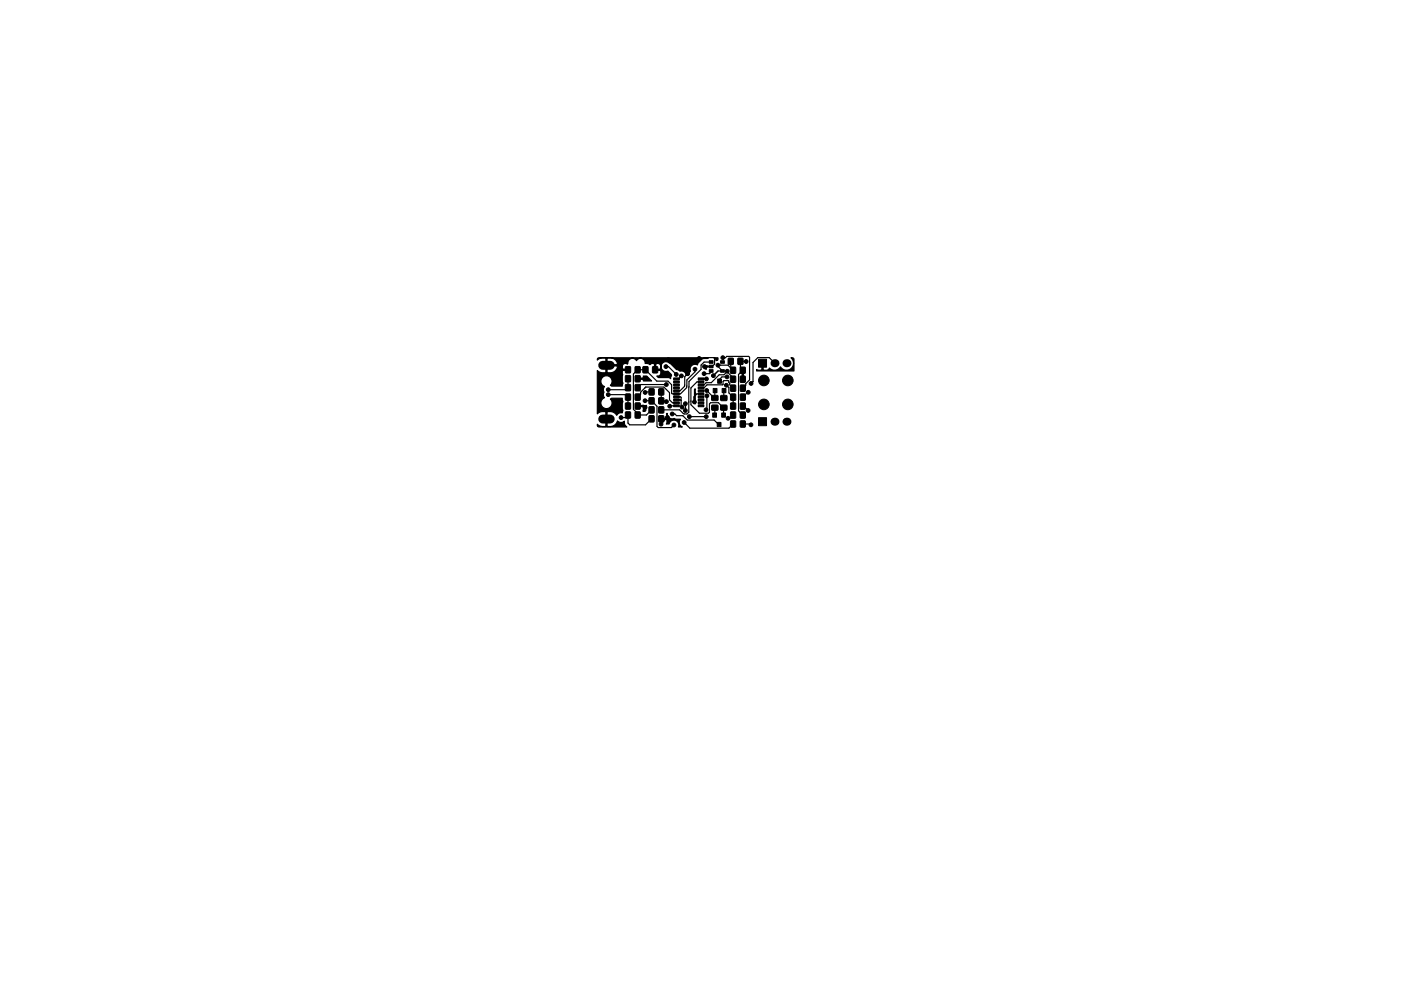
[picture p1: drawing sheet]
<svg xmlns="http://www.w3.org/2000/svg" width="297mm" height="210mm" viewBox="0 0 297 210" stroke-linecap="round" stroke-linejoin="round" font-family="sans-serif">
<g fill="#000" stroke="#000" stroke-width=".21">
<path d="M132.6 79.7h1.1l-.1 1.3h-1zM132.6 77.8h1.1l-.1 1.3h-1zM134.7 79.7h1v1.3h-1zM134.7 77.8h1v1.3h-1zM136.3 77.8h1.1l-.1 1.3h-1zM138.4 77.8h1v1.3h-1zM150.4 78.4h.8v.6h-.8zM150.4 77.5h.8v.5h-.8zM150.4 76.5h.8v.6h-.8zM152.8 78.4h.8v.6h-.8zM152.8 76.5h.8v.6h-.8zM154.4 76h1.1l-.1 1.3h-1z"/>
<path d="M154.9 77.9h1v1.3h-1zM154.9 79.8h1v1.3h-1zM156.5 76h1v1.3h-1zM157 77.9h1v1.3h-1zM157 79.8h1v1.3h-1zM160.8 76.2h1.7v1.7h-1.7zM132.6 85.5h1.1l-.1 1.3h-1zM132.6 81.6h1.1l-.1 1.3h-1zM132.6 83.6h1.1l-.1 1.3h-1zM132.6 87.4h1.1l-.1 1.3h-1zM134.7 85.5h1v1.3h-1zM134.7 81.6h1v1.3h-1z"/>
<path d="M134.7 83.6h1v1.3h-1zM134.7 87.4h1v1.3h-1zM137.6 88.2h1.1l-.1 1.3h-1zM137.6 86.3h1.1l-.1 1.3h-1zM137.6 84.4h1.1l-.1 1.3h-1zM137.6 82.5h1.1l-.1 1.3h-1zM139.7 88.2h1v1.3h-1zM139.7 86.3h1v1.3h-1zM139.7 84.4h1v1.3h-1zM139.7 82.5h1v1.3h-1zM142.8 85.9h1.2v.4h-1.2zM142.8 85.3h1.2v.4h-1.2z"/>
<path d="M142.8 84.6h1.2v.4h-1.2zM142.8 84h1.2v.4h-1.2zM142.8 83.4h1.2v.4h-1.2zM142.8 82.7h1.2v.4h-1.2zM142.8 82.1h1.2v.4h-1.2zM142.8 81.5h1.2v.4h-1.2zM142.8 80.8h1.2v.4h-1.2zM142.8 80.2h1.2v.4h-1.2zM148 80.2h1.2v.4h-1.2zM148 80.8h1.2v.4h-1.2zM148 81.5h1.2v.4h-1.2zM148 82.1h1.2v.4h-1.2z"/>
<path d="M148 82.7h1.2v.4h-1.2zM148 83.4h1.2v.4h-1.2zM148 84h1.2v.4h-1.2zM148 84.6h1.2v.4h-1.2zM148 85.3h1.2v.4h-1.2zM148 85.9h1.2v.4h-1.2zM151.1 87.6h.8v.9h-.8zM151.2 82.4h.8v.9h-.8zM150.9 86h1.3v1h-1.2zM150.9 83.9h1.3v1l-1.2 .1zM152.1 89.6h.8v.9h-.8zM152.2 80.4h.8v.9h-.8z"/>
<path d="M153 87.6h.8v.9h-.8zM153.1 82.4h.8v.9h-.8zM152.8 86h1.3v1h-1.2zM152.8 83.9h1.3v1l-1.2 .1zM154.9 81.7h1.1l-.1 1.3h-1zM154.9 89.3h1.1l-.1 1.3h-1zM154.9 85.5h1.1l-.1 1.3h-1zM154.9 83.6h1.1l-.1 1.3h-1zM154.9 87.4h1.1l-.1 1.3h-1zM157 81.7h1v1.3h-1zM157 89.3h1v1.3h-1zM157 85.5h1v1.3h-1z"/>
<path d="M157 83.6h1v1.3h-1zM157 87.4h1v1.3h-1zM160.8 88.6h1.7v1.7h-1.7z"/>
<circle cx="131.6" cy="77.8" r=".4"/>
<circle cx="141.2" cy="77.8" r=".4"/>
<circle cx="141.7" cy="76.3" r=".4"/>
<circle cx="143.4" cy="79.4" r=".4"/>
<circle cx="144.5" cy="79.7" r=".4"/>
<circle cx="145.8" cy="79.3" r=".4"/>
<circle cx="147.3" cy="78.3" r=".4"/>
<circle cx="148.2" cy="76" r=".4"/>
<circle cx="149.3" cy="79.3" r=".4"/>
<circle cx="149.4" cy="77.8" r=".4"/>
<circle cx="151.3" cy="79.7" r=".4"/>
<circle cx="152.2" cy="77.5" r=".4"/>
<circle cx="153.3" cy="75.9" r=".4"/>
<circle cx="154.1" cy="80" r=".4"/>
<circle cx="154.2" cy="78.8" r=".4"/>
<circle cx="158.2" cy="76.7" r=".4"/>
<circle cx="129" cy="82.7" r=".4"/>
<circle cx="129" cy="83.7" r=".4"/>
<circle cx="131.7" cy="88.6" r=".4"/>
<circle cx="136.8" cy="85" r=".4"/>
<circle cx="136.8" cy="86.4" r=".4"/>
<circle cx="136.8" cy="83.3" r=".4"/>
<circle cx="137" cy="80.3" r=".4"/>
<circle cx="140.1" cy="90" r=".4"/>
<circle cx="141.3" cy="81.6" r=".4"/>
<circle cx="141.3" cy="85.2" r=".4"/>
<circle cx="141.5" cy="88.5" r=".4"/>
<circle cx="142" cy="86.2" r=".4"/>
<circle cx="142.5" cy="87.8" r=".4"/>
<circle cx="142.9" cy="90.2" r=".4"/>
<circle cx="144.6" cy="86.4" r=".4"/>
<circle cx="145.1" cy="89.6" r=".4"/>
<circle cx="145.3" cy="87.1" r=".4"/>
<circle cx="145.3" cy="85.6" r=".4"/>
<circle cx="146.2" cy="88.4" r=".4"/>
<circle cx="147.2" cy="85.3" r=".4"/>
<circle cx="149.7" cy="86.9" r=".4"/>
<circle cx="149.7" cy="88.4" r=".4"/>
<circle cx="149.8" cy="80.4" r=".4"/>
<circle cx="149.8" cy="82.9" r=".4"/>
<circle cx="149.9" cy="84" r=".4"/>
<circle cx="154" cy="81.7" r=".4"/>
<circle cx="154.4" cy="88.7" r=".4"/>
<circle cx="158.6" cy="87.1" r=".4"/>
<circle cx="158.6" cy="83.2" r=".4"/>
<circle cx="159.2" cy="90.1" r=".4"/>
<circle cx="159.2" cy="81.4" r=".4"/>
<circle cx="162" cy="80.7" r="1.12"/>
<circle cx="162" cy="85.8" r="1.12"/>
<circle cx="167" cy="80.7" r="1.12"/>
<circle cx="167" cy="85.8" r="1.12"/>
</g>
<path d="M127.8 77.5h1.6M127.8 88.9h1.6" fill="none" stroke="#000" stroke-width="1.9"/>
<g fill="#000">
<circle cx="164.2" cy="77.1" r=".85"/>
<circle cx="166.7" cy="77.1" r=".85"/>
<circle cx="164.2" cy="89.5" r=".85"/>
<circle cx="166.7" cy="89.5" r=".85"/>
</g>
<g fill="none" stroke="#000" stroke-width=".25">
<path d="M141.2 77.8h.5l1.7 1.6M144.5 79.7l-.7 .7h-.4M145.8 79.3l-.6 .6-.1 2.1-.9 .9h-.8M147.3 78.3v.6l-1.7 1.7v1.6l-1.3 1.4h-1.8l-.1-.2v-1.8l-.8-.7h-2.3l-2.5-2.5h-1.6l-.9 .9v7.5l.9 .9v.3h1.9l1-1M149.2 75.9h2.3v1.3l-.5 .6h-1.6M150.8 76.8h-1.5l-.7 .7v.9l-2.5 2.5-.1 6.5-.4 .4-.7-.1-.8-.7h-3.9M151 78.7l-.6 .6h-1.1M153.2 75.9h.6l.3-.3h4.6l.2 .2v4.8l-.8 .8v.3l-.6 .7M154.1 80h.1M154.1 80h-1l-.5 .5v.5M154.2 78.8l1.2 1.4v.3M154.2 78.8l-.7 .7h-1l-1.7 1.7h-1.1l-.4 .5h-.7"/>
<path d="M154.9 76.7v1.4M155.4 78.9v-.3l-1.1-1.1h-2.1v.2l1 1h-1l-1 1M157.5 79v1.5M158.2 76.7h-1.2v1.4l.5 .5-.9 .8v7.8l.9 .9M164.3 77l-1.2-1.1h-2.4l-1 1v4l-.5 .5M129 83.7h3.6l.5 .5v1.9M131.7 88.6h.9l.5-.6v1.8l.4 .3h3.4l1.2-1.2M133.1 80.3v1.9l-.4 .5h-3.7M136.7 82.3h.1M136.8 85h1.3l1.2 1.2v4.3l.3 .2h2.7l.6-.5M136.9 82.1l-1.1 1.1v.4l-.6 .6M136.9 82.1h.1"/>
<path d="M136.9 82.1h3.9l1.1 1.2v1.5l.7 .7h.8M138.1 83.1h-1.2l-.1 .2M140.2 83.1v1.9h.9l.2 .2M141.3 81.6h-5.4l-.7 .6M141.5 88.5l-1.4 1.5M142.5 87.8h.6l.3 .4h1.4l.9 .9h5.7l1.1 1.1M143.4 86.1l-1.4 .1M143.4 84.8h.9l.1 .2M143.4 84.2l1 .1v1.9l.2 .2M145.1 89.6l1.2 1.2h8.3l.8-.8M145.3 85.6v1.5M145.6 81.9h.1"/>
<path d="M146 85.3h.1M146.2 88.4h3.5M146.5 85.1h.1M148.6 83.6h-.8l-.7 .6v1.1M148.6 81h-.8l-1.3 1.3v3.6l1.8 1.8h1.9l.2-.2v-1.8l.3-.3h1.6l1.1 1.1v1.7M148.6 82.3h.7l.6-.7h3.3l.1-.7 .2-.1h.9l.3 .8 .7 .8M148.6 80.4h1.2M149.8 82.9l1.7 1.6M149.9 84v2.8l-.2 .1M151.5 84.5h.1M151.6 86.6l-.1 1.6M151.6 82.9v1.5"/>
<path d="M153.5 83v1.5M154 81.6l.5 .6v1.2l.9 .9v1.9M155.4 88.1l-.7 .6h-.3M157.5 86.2h.2l.9 .9M157.5 90h1.5l.2 .1M158.6 83.2l-1.1 1.1"/>
</g>
<g fill="#000" stroke="#000" stroke-width=".25">
<path d="M135.1 80.2h1.1l.2-.4h.7l1.1 1h-1.8l-.2-.3h-1.1zM149.6 77.6l1.3 .1-.5 .1a.48 .48 0 0 0-.7 .6l-.3-.2v-.4zM126.7 76l23.5-.1-1.3 .3-.8 .7-.3 .5a1.04 1.04 0 0 0-1.2 .2 1.04 1.04 0 0 0-.2 1.2l-.9 .8a1.04 1.04 0 0 0-1.3-.8l-.8-.4-1.3-1.3a1.08 1.08 0 0 0-1.7 0 1.08 1.08 0 0 0 .5 1.7l.7-.1 .7 .8-.1 .9-.6-.3h-2l-.3-.3a.68 .68 0 0 0 .8-.7v-.4l-.2-.1h-1.2l.1-1.3h.2v1h.9l.2-.1v-.6a.65 .65 0 0 0-1.1-.3l-.8-.2a.49 .49 0 0 1-.9 0h-.5a.99 .99 0 0 0-.7-1 .99 .99 0 0 0-1.2 .4 .99 .99 0 0 0-1.1-.4 .99 .99 0 0 0-.7 1l-.1 .2a.7 .7 0 0 0-.9 .1 .7 .7 0 0 0 0 .9h1.2v.3h-1.2l-.2 .1v2.1l.2 .5-.2 .6h-2.2l-.3-.2h.1a1.19 1.19 0 0 0-.3-1.8 1.19 1.19 0 0 0-1.7 .5 1.19 1.19 0 0 0 .7 1.6 1.13 1.13 0 0 0-.2 1.2l-.1 .6 .3 .6-.2 .1a1.19 1.19 0 0 0-.4 1.7 1.19 1.19 0 0 0 1.7 .2 1.19 1.19 0 0 0 .1-1.7l.3-.2h2.2l.2 .7-.2 .5 .2 1.4-.2 .5a1.03 1.03 0 0 0-1.1 .5l-.4-.4a2.06 2.06 0 0 0-1.7-.4v3.2l1.4-.2 .5-.4 .3-.6 .1 .1a1.03 1.03 0 0 0 1.4 0v.7l.5 .5h-5.9l-.3-.2-.1-.4 .2 .2a2.06 2.06 0 0 0 1.7 .3v-3.2l-1.2 .1-.7 .4v-9.2l.2 .2a2.06 2.06 0 0 0 1.7 .3v-1.5h.2v1.5l1.1-.1 .8-.5a.67 .67 0 0 0 .2-.9h-2.4l.1-1.7h.2v1.5h2.1l.1-.3a1.86 1.86 0 0 0-2.4-1.2 1.96 1.96 0 0 0-1.9 .5zM151.3 75.9l.9 .1a.38 .38 0 0 1-.4 .5l-.1-.3zM156.8 76.5h.3v.3h-.2zM157.3 78.4h.3v2.2h-.3zM158 76.8l.2 .1zM158 76.5l.2-.1zM161.5 76.9h.3v1.5l.2 .1h.8l.3-.4a1.49 1.49 0 0 0 2.4-.3 1.49 1.49 0 0 0 2.2 .4 1.49 1.49 0 0 0 0-2.3h.4l.2 .3v2.5h-7.9v-.3l1 .1 .1-.1zM135.1 86h2l-.2 1.1-.2 .2h-.4l.1-.9-.2-.1h-1.1zM140.1 88.7h1.1l.2-.1-.1-.8 .2-.1a1.11 1.11 0 0 0 1.5 1.1l1.3 .1a1.03 1.03 0 0 0 .4 1.7h-.9a1.04 1.04 0 0 0-.6-1.4 1.04 1.04 0 0 0-1.3 .8h-.6l.1-.9-.2-.1h-1.1zM147.4 82.5v.7a.38 .38 0 0 1 0 .7v1.8l-.2-.1v-.5v-2.5z"/>
<path d="M157.3 87.9h.3v.3h-.2z"/>
</g>
</svg>
